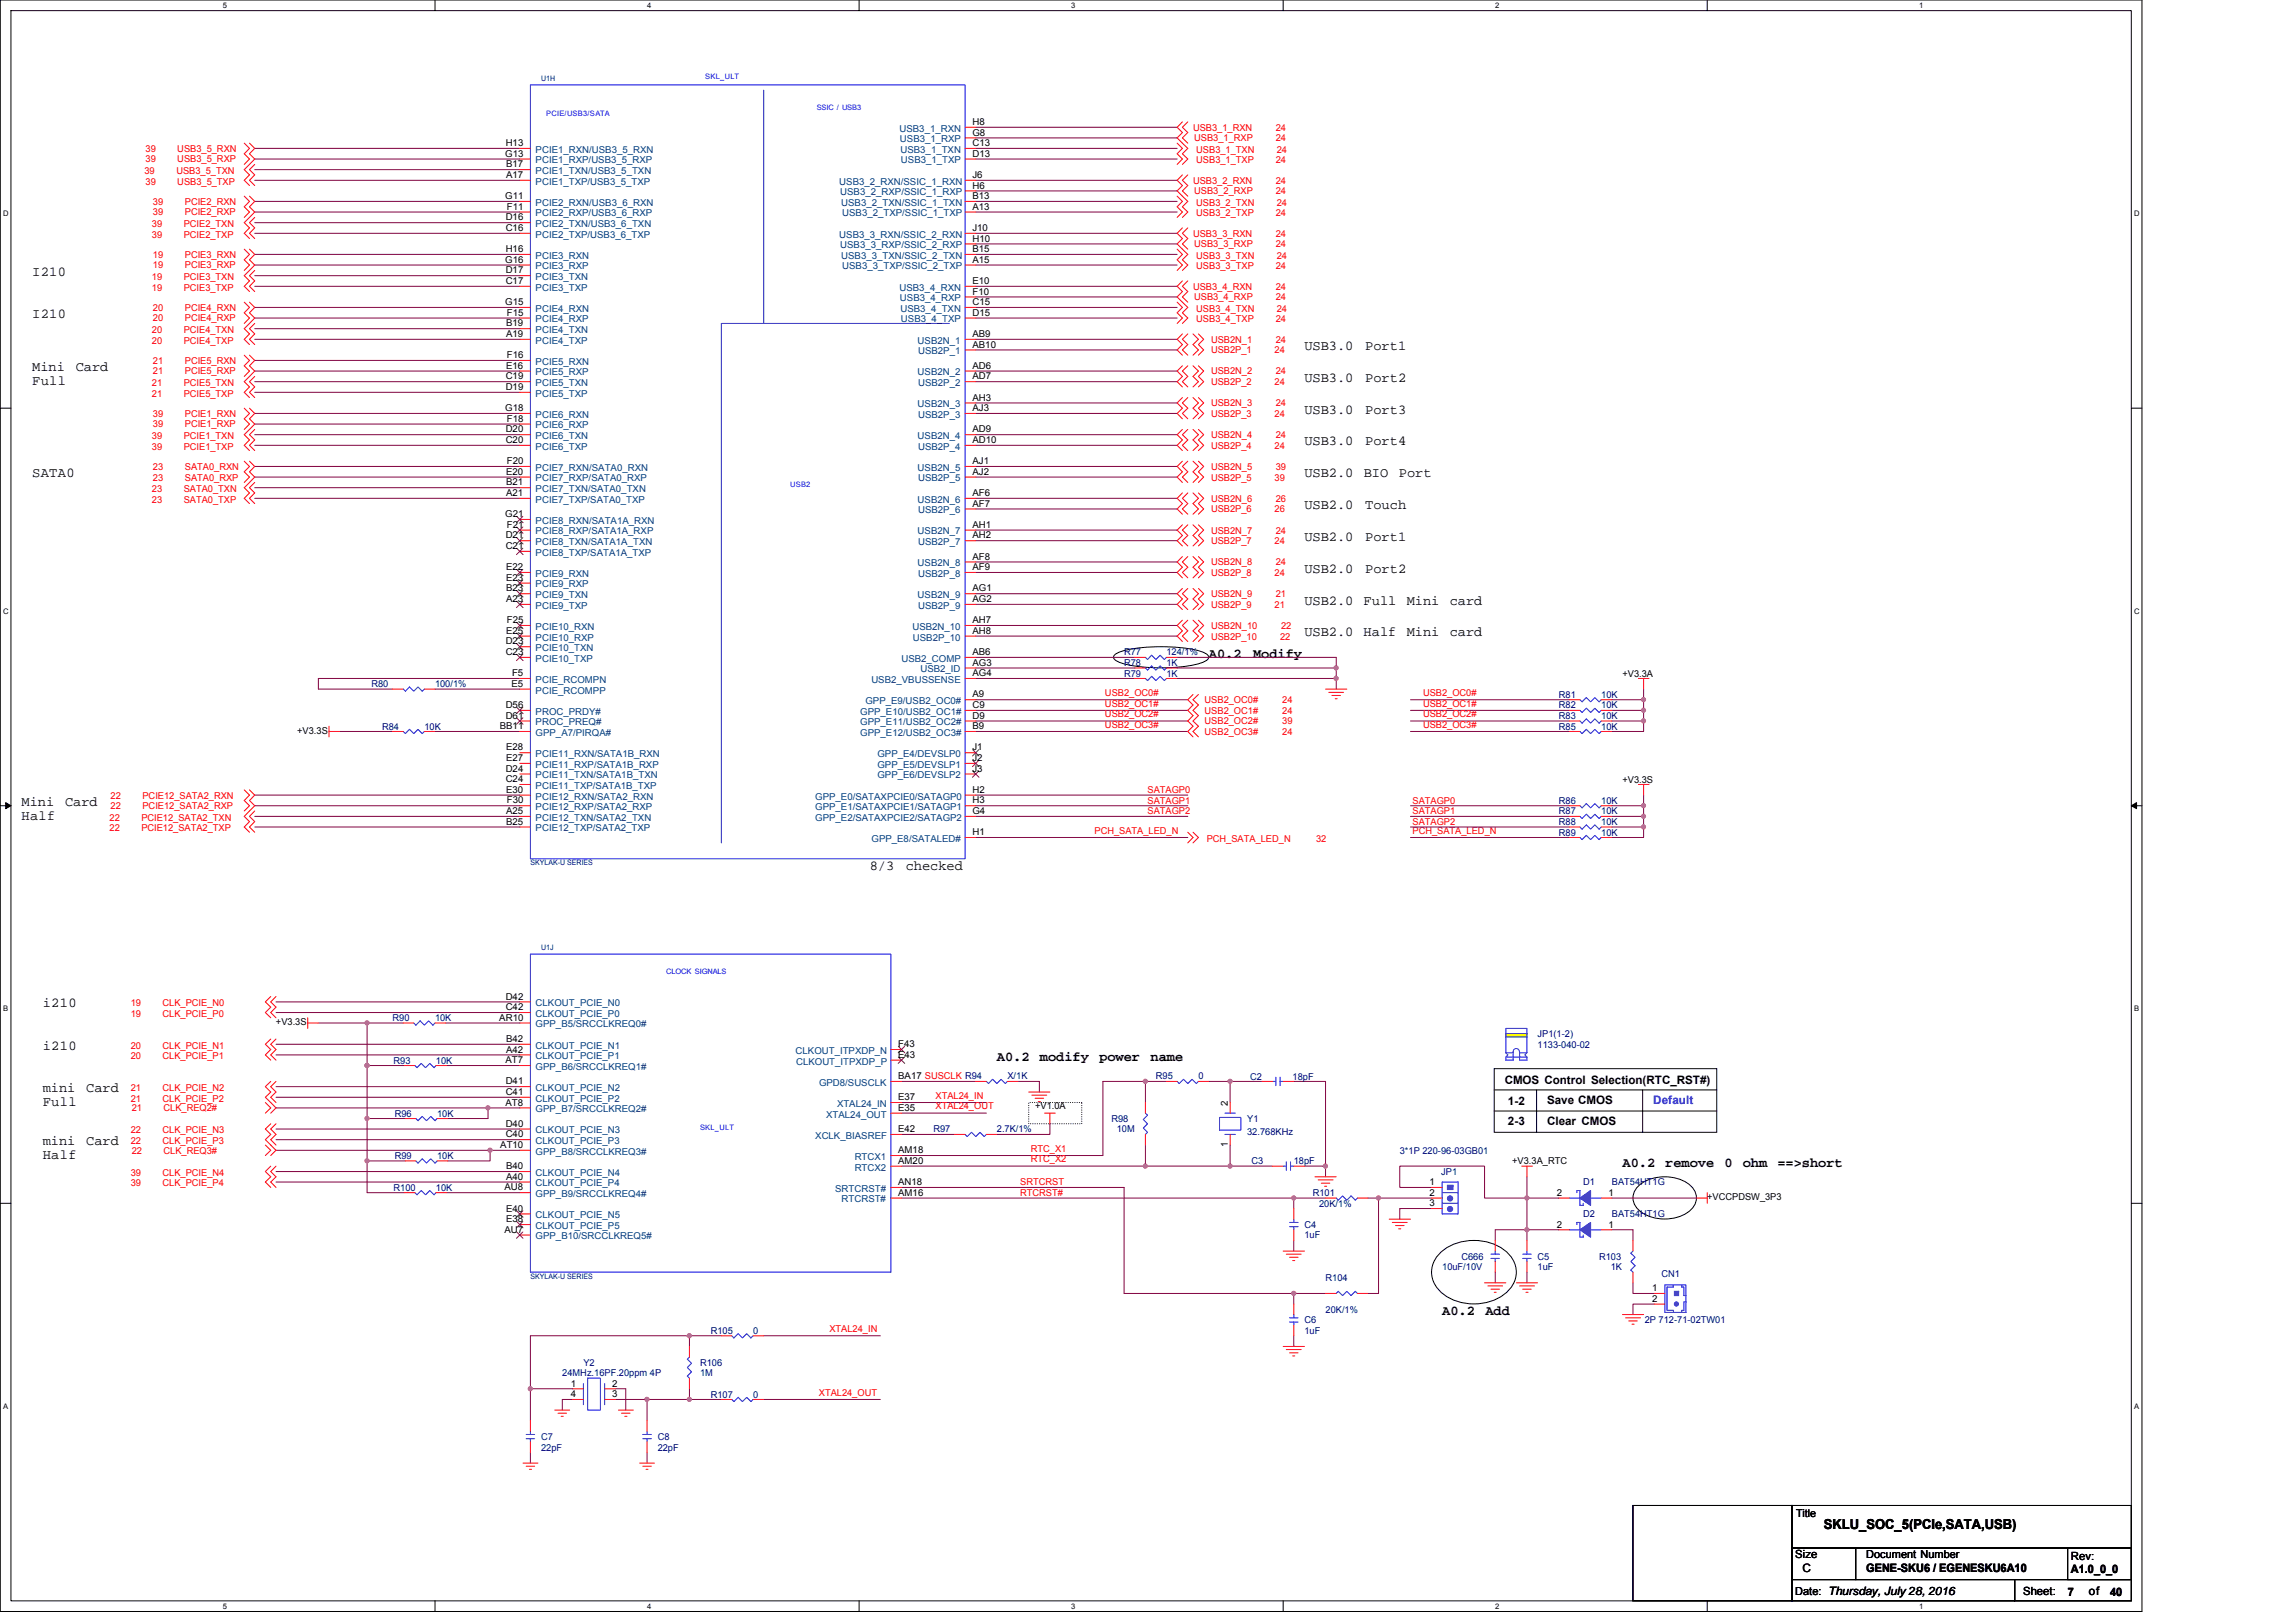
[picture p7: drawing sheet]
<svg xmlns="http://www.w3.org/2000/svg" width="297mm" height="210mm" viewBox="0 0 297 210" stroke-linecap="round" stroke-linejoin="round" font-family="sans-serif">
<defs><g id="words">
<g font-size="1.8">
<text x="4.2" y="35.7">I210</text>
<text x="4.2" y="41.2">I210</text>
<text x="168.8" y="45.3">USB3.0</text>
<text x="176.6" y="45.3">Port1</text>
<text x="4.2" y="48">Mini</text>
<text x="4.2" y="49.8">Full</text>
<text x="9.8" y="48">Card</text>
<text x="168.8" y="49.4">USB3.0</text>
<text x="168.8" y="53.5">USB3.0</text>
<text x="176.6" y="49.4">Port2</text>
<text x="176.6" y="53.5">Port3</text>
<text x="168.8" y="57.6">USB3.0</text>
<text x="176.6" y="57.6">Port4</text>
<text x="4.2" y="61.7">SATA0</text>
<text x="168.8" y="61.7">USB2.0</text>
<text x="168.8" y="65.9">USB2.0</text>
<text x="176.4" y="61.7">BIO</text>
<text x="176.6" y="65.9">Touch</text>
<text x="181" y="61.7">Port</text>
<text x="168.8" y="70">USB2.0</text>
<text x="176.6" y="70">Port1</text>
<text x="168.8" y="74.1">USB2.0</text>
<text x="176.6" y="74.1">Port2</text>
<text x="168.8" y="78.2">USB2.0</text>
<text x="168.8" y="82.3">USB2.0</text>
<text x="176.4" y="78.2">Full</text>
<text x="176.4" y="82.3">Half</text>
<text x="182" y="78.2">Mini</text>
<text x="182" y="82.3">Mini</text>
<text x="187.6" y="78.2">card</text>
<text x="187.6" y="82.3">card</text>
<text x="156.4" y="85.1">A0.2</text>
<text x="162.1" y="85.1">Modify</text>
<text x="2.8" y="104.3">Mini</text>
<text x="2.8" y="106">Half</text>
<text x="8.4" y="104.3">Card</text>
<text x="112.5" y="112.5">8/3</text>
<text x="117.2" y="112.5">checked</text>
<text x="5.5" y="130.3">i210</text>
<text x="5.5" y="135.8">i210</text>
<text x="129" y="137.2">A0.2</text>
<text x="134.5" y="137.2">modify</text>
<text x="142.2" y="137.2">power</text>
<text x="148.9" y="137.2">name</text>
<text x="5.5" y="141.3">mini</text>
<text x="5.5" y="143.1">Full</text>
<text x="11.2" y="141.3">Card</text>
<text x="5.5" y="148.2">mini</text>
<text x="5.5" y="149.9">Half</text>
<text x="11.2" y="148.2">Card</text>
<text x="209.9" y="151">A0.2</text>
<text x="215.4" y="151">remove</text>
<text x="223.1" y="151">0</text>
<text x="225.5" y="151">ohm ==&gt;short</text>
<text x="186.6" y="170.2">A0.2</text>
<text x="192.2" y="170.2">Add</text>
<text x="236" y="197.8">SKLU_SOC_5(PCIe,SATA,USB)</text>
</g>
<g font-size="1.5">
<text x="194.7" y="140.2">CMOS Control Selection(RTC_RST#)</text>
<text x="195.1" y="142.9">1-2</text>
<text x="200.2" y="142.8">Save CMOS</text>
<text x="195.1" y="145.5">2-3</text>
<text x="200.2" y="145.5">Clear CMOS</text>
<text x="232.3" y="201.6">Size</text>
<text x="233.2" y="203.4">C</text>
<text x="241.4" y="203.4">GENE-SKU6 / EGENESKU6A10</text>
<text x="267.9" y="201.8">Rev:</text>
<text x="267.9" y="203.6">A1.0_0_0</text>
<text x="261.7" y="206.4">Sheet:</text>
<text x="267.5" y="206.4">7</text>
<text x="270.3" y="206.4">of</text>
<text x="273" y="206.4">40</text>
</g>
<text font-size="1.5" fill="#00f" x="213.9" y="142.8">Default</text>
<g font-size="1.4">
<text x="232.4" y="196.3">Title</text>
<text x="241.4" y="201.5">Document Number</text>
<text x="232.3" y="206.3">Date: Thursday, July 28, 2016</text>
</g>
<g font-size="1.2" fill="#004080">
<text x="116.4" y="17">USB3_1_RXN</text>
<text x="69.3" y="19.8">PCIE1_RXN/USB3_5_RXN</text>
<text x="69.3" y="21.1">PCIE1_RXP/USB3_5_RXP</text>
<text x="69.3" y="22.5">PCIE1_TXN/USB3_5_TXN</text>
<text x="69.3" y="23.9">PCIE1_TXP/USB3_5_TXP</text>
<text x="108.6" y="23.9">USB3_2_RXN/SSIC_1_RXN</text>
<text x="116.4" y="18.4">USB3_1_RXP</text>
<text x="116.5" y="19.8">USB3_1_TXN</text>
<text x="116.6" y="21.1">USB3_1_TXP</text>
<text x="69.3" y="26.6">PCIE2_RXN/USB3_6_RXN</text>
<text x="69.3" y="28">PCIE2_RXP/USB3_6_RXP</text>
<text x="69.3" y="29.4">PCIE2_TXN/USB3_6_TXN</text>
<text x="108.7" y="25.3">USB3_2_RXP/SSIC_1_RXP</text>
<text x="108.8" y="26.6">USB3_2_TXN/SSIC_1_TXN</text>
<text x="109" y="28">USB3_2_TXP/SSIC_1_TXP</text>
<text x="69.3" y="30.8">PCIE2_TXP/USB3_6_TXP</text>
<text x="69.3" y="33.5">PCIE3_RXN</text>
<text x="69.3" y="34.9">PCIE3_RXP</text>
<text x="108.6" y="30.8">USB3_3_RXN/SSIC_2_RXN</text>
<text x="108.7" y="32.1">USB3_3_RXP/SSIC_2_RXP</text>
<text x="108.8" y="33.5">USB3_3_TXN/SSIC_2_TXN</text>
<text x="109" y="34.9">USB3_3_TXP/SSIC_2_TXP</text>
<text x="69.3" y="36.2">PCIE3_TXN</text>
<text x="69.3" y="37.6">PCIE3_TXP</text>
<text x="69.3" y="40.3">PCIE4_RXN</text>
<text x="69.3" y="41.7">PCIE4_RXP</text>
<text x="116.4" y="37.6">USB3_4_RXN</text>
<text x="116.4" y="39">USB3_4_RXP</text>
<text x="116.5" y="40.3">USB3_4_TXN</text>
<text x="116.6" y="41.7">USB3_4_TXP</text>
<text x="69.3" y="43.1">PCIE4_TXN</text>
<text x="69.3" y="44.5">PCIE4_TXP</text>
<text x="69.3" y="47.2">PCIE5_RXN</text>
<text x="118.7" y="44.5">USB2N_1</text>
<text x="118.8" y="45.8">USB2P_1</text>
<text x="69.3" y="48.6">PCIE5_RXP</text>
<text x="69.3" y="50">PCIE5_TXN</text>
<text x="69.3" y="51.3">PCIE5_TXP</text>
<text x="118.7" y="48.6">USB2N_2</text>
<text x="118.7" y="52.7">USB2N_3</text>
<text x="118.8" y="50">USB2P_2</text>
<text x="69.3" y="54.1">PCIE6_RXN</text>
<text x="69.3" y="55.4">PCIE6_RXP</text>
<text x="69.3" y="56.8">PCIE6_TXN</text>
<text x="69.3" y="58.2">PCIE6_TXP</text>
<text x="118.7" y="56.8">USB2N_4</text>
<text x="118.8" y="54.1">USB2P_3</text>
<text x="118.8" y="58.2">USB2P_4</text>
<text x="69.3" y="60.9">PCIE7_RXN/SATA0_RXN</text>
<text x="69.3" y="62.3">PCIE7_RXP/SATA0_RXP</text>
<text x="69.3" y="63.7">PCIE7_TXN/SATA0_TXN</text>
<text x="69.3" y="65">PCIE7_TXP/SATA0_TXP</text>
<text x="118.7" y="60.9">USB2N_5</text>
<text x="118.7" y="65">USB2N_6</text>
<text x="118.8" y="62.3">USB2P_5</text>
<text x="69.3" y="67.8">PCIE8_RXN/SATA1A_RXN</text>
<text x="69.3" y="69.2">PCIE8_RXP/SATA1A_RXP</text>
<text x="69.3" y="70.5">PCIE8_TXN/SATA1A_TXN</text>
<text x="69.3" y="71.9">PCIE8_TXP/SATA1A_TXP</text>
<text x="118.7" y="69.2">USB2N_7</text>
<text x="118.8" y="66.4">USB2P_6</text>
<text x="118.8" y="70.5">USB2P_7</text>
<text x="69.3" y="74.6">PCIE9_RXN</text>
<text x="69.3" y="76">PCIE9_RXP</text>
<text x="69.3" y="77.4">PCIE9_TXN</text>
<text x="118.7" y="73.3">USB2N_8</text>
<text x="118.7" y="77.4">USB2N_9</text>
<text x="118.8" y="74.6">USB2P_8</text>
<text x="69.3" y="78.8">PCIE9_TXP</text>
<text x="69.3" y="81.5">PCIE10_RXN</text>
<text x="69.3" y="82.9">PCIE10_RXP</text>
<text x="118" y="81.5">USB2N_10</text>
<text x="118.1" y="82.9">USB2P_10</text>
<text x="118.8" y="78.8">USB2P_9</text>
<text x="69.3" y="84.2">PCIE10_TXN</text>
<text x="69.3" y="85.6">PCIE10_TXP</text>
<text x="69.3" y="88.3">PCIE_RCOMPN</text>
<text x="69.3" y="89.7">PCIE_RCOMPP</text>
<text x="112.7" y="88.3">USB2_VBUSSENSE</text>
<text x="116.6" y="85.6">USB2_COMP</text>
<text x="119.1" y="87">USB2_ID</text>
<text x="69.3" y="92.5">PROC_PRDY#</text>
<text x="69.3" y="93.9">PROC_PREQ#</text>
<text x="69.3" y="95.2">GPP_A7/PIRQA#</text>
<text x="111.3" y="92.5">GPP_E10/USB2_OC1#</text>
<text x="111.3" y="93.9">GPP_E11/USB2_OC2#</text>
<text x="111.3" y="95.2">GPP_E12/USB2_OC3#</text>
<text x="112" y="91.1">GPP_E9/USB2_OC0#</text>
<text x="69.3" y="98">PCIE11_RXN/SATA1B_RXN</text>
<text x="69.3" y="99.3">PCIE11_RXP/SATA1B_RXP</text>
<text x="69.3" y="100.7">PCIE11_TXN/SATA1B_TXN</text>
<text x="113.5" y="98">GPP_E4/DEVSLP0</text>
<text x="113.5" y="99.3">GPP_E5/DEVSLP1</text>
<text x="113.5" y="100.7">GPP_E6/DEVSLP2</text>
<text x="69.3" y="102.1">PCIE11_TXP/SATA1B_TXP</text>
<text x="69.3" y="103.4">PCIE12_RXN/SATA2_RXN</text>
<text x="69.3" y="104.8">PCIE12_RXP/SATA2_RXP</text>
<text x="69.3" y="106.2">PCIE12_TXN/SATA2_TXN</text>
<text x="69.3" y="107.6">PCIE12_TXP/SATA2_TXP</text>
<text x="105.5" y="103.4">GPP_E0/SATAXPCIE0/SATAGP0</text>
<text x="105.5" y="104.8">GPP_E1/SATAXPCIE1/SATAGP1</text>
<text x="105.5" y="106.2">GPP_E2/SATAXPCIE2/SATAGP2</text>
<text x="112.8" y="108.9">GPP_E8/SATALED#</text>
<text x="69.3" y="130.2">CLKOUT_PCIE_N0</text>
<text x="69.3" y="131.6">CLKOUT_PCIE_P0</text>
<text x="69.3" y="132.9">GPP_B5/SRCCLKREQ0#</text>
<text x="69.3" y="135.7">CLKOUT_PCIE_N1</text>
<text x="69.3" y="137.1">CLKOUT_PCIE_P1</text>
<text x="102.9" y="136.4">CLKOUT_ITPXDP_N</text>
<text x="103" y="137.7">CLKOUT_ITPXDP_P</text>
<text x="69.3" y="138.4">GPP_B6/SRCCLKREQ1#</text>
<text x="69.3" y="141.2">CLKOUT_PCIE_N2</text>
<text x="69.3" y="142.5">CLKOUT_PCIE_P2</text>
<text x="69.3" y="143.9">GPP_B7/SRCCLKREQ2#</text>
<text x="106" y="140.5">GPD8/SUSCLK</text>
<text x="108.3" y="143.2">XTAL24_IN</text>
<text x="69.3" y="146.6">CLKOUT_PCIE_N3</text>
<text x="69.3" y="148">CLKOUT_PCIE_P3</text>
<text x="69.3" y="149.4">GPP_B8/SRCCLKREQ3#</text>
<text x="105.5" y="147.3">XCLK_BIASREF</text>
<text x="106.9" y="144.6">XTAL24_OUT</text>
<text x="69.3" y="152.1">CLKOUT_PCIE_N4</text>
<text x="69.3" y="153.5">CLKOUT_PCIE_P4</text>
<text x="69.3" y="154.9">GPP_B9/SRCCLKREQ4#</text>
<text x="108.1" y="154.2">SRTCRST#</text>
<text x="108.9" y="155.6">RTCRST#</text>
<text x="110.6" y="150.1">RTCX1</text>
<text x="110.6" y="151.4">RTCX2</text>
<text x="69.3" y="157.6">CLKOUT_PCIE_N5</text>
<text x="69.3" y="159">CLKOUT_PCIE_P5</text>
<text x="69.3" y="160.4">GPP_B10/SRCCLKREQ5#</text>
</g>
<g font-size="1.2">
<text x="125.8" y="16.2">H8</text>
<text x="125.8" y="17.5">G8</text>
<text x="65.4" y="20.3">G13</text>
<text x="65.4" y="18.9">H13</text>
<text x="65.5" y="21.7">B17</text>
<text x="65.5" y="23">A17</text>
<text x="125.8" y="18.9">C13</text>
<text x="125.8" y="20.3">D13</text>
<text x="125.8" y="23">J6</text>
<text x="65.4" y="25.8">G11</text>
<text x="65.4" y="28.5">D16</text>
<text x="65.4" y="29.9">C16</text>
<text x="65.6" y="27.1">F11</text>
<text x="125.8" y="25.8">B13</text>
<text x="125.8" y="24.4">H6</text>
<text x="125.8" y="27.1">A13</text>
<text x="125.8" y="29.9">J10</text>
<text x="65.4" y="34">G16</text>
<text x="65.4" y="32.6">H16</text>
<text x="65.4" y="35.4">D17</text>
<text x="125.8" y="32.6">B15</text>
<text x="125.8" y="31.3">H10</text>
<text x="125.8" y="34">A15</text>
<text x="65.4" y="39.5">G15</text>
<text x="65.4" y="36.7">C17</text>
<text x="65.6" y="40.9">F15</text>
<text x="125.8" y="39.5">C15</text>
<text x="125.8" y="40.9">D15</text>
<text x="125.8" y="36.7">E10</text>
<text x="125.8" y="38.1">F10</text>
<text x="65.5" y="42.2">B19</text>
<text x="65.5" y="43.6">A19</text>
<text x="65.5" y="47.7">E16</text>
<text x="65.6" y="46.3">F16</text>
<text x="125.8" y="43.6">AB9</text>
<text x="125.8" y="47.7">AD6</text>
<text x="125.8" y="45">AB10</text>
<text x="65.4" y="53.2">G18</text>
<text x="65.4" y="49.1">C19</text>
<text x="65.4" y="50.5">D19</text>
<text x="125.8" y="51.8">AH3</text>
<text x="125.8" y="49.1">AD7</text>
<text x="125.8" y="53.2">AJ3</text>
<text x="65.4" y="55.9">D20</text>
<text x="65.4" y="57.3">C20</text>
<text x="65.6" y="54.6">F18</text>
<text x="125.8" y="55.9">AD9</text>
<text x="125.8" y="57.3">AD10</text>
<text x="65.5" y="61.4">E20</text>
<text x="65.5" y="62.8">B21</text>
<text x="65.5" y="64.2">A21</text>
<text x="65.6" y="60">F20</text>
<text x="125.8" y="60">AJ1</text>
<text x="125.8" y="64.2">AF6</text>
<text x="125.8" y="61.4">AJ2</text>
<text x="125.8" y="65.6">AF7</text>
<text x="65.4" y="66.9">G21</text>
<text x="65.4" y="69.7">D21</text>
<text x="65.4" y="71">C21</text>
<text x="65.6" y="68.3">F21</text>
<text x="125.8" y="68.3">AH1</text>
<text x="125.8" y="69.7">AH2</text>
<text x="65.5" y="73.8">E22</text>
<text x="65.5" y="75.1">E23</text>
<text x="65.5" y="76.5">B23</text>
<text x="65.5" y="77.9">A23</text>
<text x="125.8" y="72.4">AF8</text>
<text x="125.8" y="76.5">AG1</text>
<text x="125.8" y="73.8">AF9</text>
<text x="125.8" y="77.9">AG2</text>
<text x="65.4" y="83.4">D23</text>
<text x="65.5" y="82">E25</text>
<text x="65.6" y="80.6">F25</text>
<text x="125.8" y="80.6">AH7</text>
<text x="125.8" y="82">AH8</text>
<text x="65.4" y="84.8">C23</text>
<text x="66.2" y="88.9">E5</text>
<text x="66.2" y="87.5">F5</text>
<text x="125.8" y="87.5">AG4</text>
<text x="125.8" y="86.1">AG3</text>
<text x="125.8" y="84.8">AB6</text>
<text x="209.9" y="87.5">+V3.3A</text>
<text x="38.5" y="95">+V3.3S</text>
<text x="64.7" y="94.3">BB11</text>
<text x="65.4" y="91.6">D56</text>
<text x="65.4" y="93">D61</text>
<text x="125.8" y="90.2">A9</text>
<text x="125.8" y="91.6">C9</text>
<text x="125.8" y="93">D9</text>
<text x="125.8" y="94.3">B9</text>
<text x="65.4" y="99.8">D24</text>
<text x="65.4" y="101.2">C24</text>
<text x="65.5" y="97.1">E28</text>
<text x="65.5" y="98.5">E27</text>
<text x="125.8" y="97.1">J1</text>
<text x="125.8" y="98.5">J2</text>
<text x="125.8" y="99.8">J3</text>
<text x="209.9" y="101.3">+V3.3S</text>
<text x="65.5" y="102.6">E30</text>
<text x="65.5" y="105.3">A25</text>
<text x="65.5" y="106.7">B25</text>
<text x="65.6" y="103.9">F30</text>
<text x="125.8" y="102.6">H2</text>
<text x="125.8" y="103.9">H3</text>
<text x="125.8" y="105.3">G4</text>
<text x="125.8" y="108.1">H1</text>
<text x="65.4" y="129.3">D42</text>
<text x="65.4" y="130.7">C42</text>
<text x="35.7" y="132.7">+V3.3S</text>
<text x="64.6" y="132.1">AR10</text>
<text x="65.4" y="137.6">AT7</text>
<text x="65.5" y="134.8">B42</text>
<text x="65.5" y="136.2">A42</text>
<text x="116.2" y="135.5">F43</text>
<text x="116.2" y="136.9">E43</text>
<text x="65.4" y="143">AT8</text>
<text x="65.4" y="140.3">D41</text>
<text x="65.4" y="141.7">C41</text>
<text x="116.2" y="139.6">BA17 SUSCLK R94</text>
<text x="116.2" y="143.7">E35</text>
<text x="116.2" y="142.3">E37</text>
<text x="133.9" y="143.5">+V1.0A</text>
<text x="158.9" y="143.1" transform="rotate(-90 158.9 143.1)">2</text>
<text x="64.7" y="148.5">AT10</text>
<text x="65.4" y="145.8">D40</text>
<text x="65.4" y="147.2">C40</text>
<text x="116.2" y="146.5">E42</text>
<text x="116.2" y="149.2">AM18</text>
<text x="158.9" y="148.4" transform="rotate(-90 158.9 148.4)">1</text>
<text x="65.3" y="154">AU8</text>
<text x="65.5" y="151.3">B40</text>
<text x="65.5" y="152.6">A40</text>
<text x="116.2" y="153.3">AN18</text>
<text x="116.2" y="150.6">AM20</text>
<text x="116.2" y="154.7">AM16</text>
<text x="185" y="153.3">1</text>
<text x="185" y="154.7">2</text>
<text x="195.6" y="150.6">+V3.3A_RTC</text>
<text x="201.4" y="154.7">2</text>
<text x="208.1" y="154.7">1</text>
<text x="220.9" y="155.3">+VCCPDSW_3P3</text>
<text x="65.3" y="159.5">AU7</text>
<text x="65.5" y="156.8">E40</text>
<text x="65.5" y="158.1">E38</text>
<text x="185" y="156.1">3</text>
<text x="201.4" y="158.8">2</text>
<text x="208.1" y="158.8">1</text>
<text x="213.8" y="167">1</text>
<text x="213.8" y="168.4">2</text>
<text x="73.8" y="179.4">1</text>
<text x="79.2" y="179.4">2</text>
<text x="73.8" y="180.8">4</text>
<text x="79.2" y="180.8">3</text>
</g>
<g font-size="1.2" fill="#f00">
<text x="154.3" y="16.9">USB3_1_RXN</text>
<text x="165.1" y="16.9">24</text>
<text x="18.7" y="22.5">39</text>
<text x="18.8" y="23.9">39</text>
<text x="18.8" y="19.6">39</text>
<text x="18.8" y="21">39</text>
<text x="22.8" y="22.5">USB3_5_TXN</text>
<text x="22.9" y="23.9">USB3_5_TXP</text>
<text x="22.9" y="19.6">USB3_5_RXN</text>
<text x="22.9" y="21">USB3_5_RXP</text>
<text x="154.3" y="23.7">USB3_2_RXN</text>
<text x="154.5" y="18.3">USB3_1_RXP</text>
<text x="154.8" y="19.8">USB3_1_TXN</text>
<text x="154.8" y="21.1">USB3_1_TXP</text>
<text x="165.1" y="23.7">24</text>
<text x="165.1" y="18.3">24</text>
<text x="165.1" y="21.1">24</text>
<text x="165.2" y="19.8">24</text>
<text x="19.7" y="29.4">39</text>
<text x="19.8" y="26.5">39</text>
<text x="19.8" y="27.9">39</text>
<text x="23.8" y="29.4">PCIE2_TXN</text>
<text x="23.9" y="26.5">PCIE2_RXN</text>
<text x="23.9" y="27.9">PCIE2_RXP</text>
<text x="154.5" y="25.1">USB3_2_RXP</text>
<text x="154.8" y="26.6">USB3_2_TXN</text>
<text x="154.8" y="28">USB3_2_TXP</text>
<text x="165.1" y="25.1">24</text>
<text x="165.1" y="28">24</text>
<text x="165.2" y="26.6">24</text>
<text x="19.7" y="30.8">39</text>
<text x="19.8" y="33.4">19</text>
<text x="19.8" y="34.7">19</text>
<text x="23.8" y="30.8">PCIE2_TXP</text>
<text x="23.9" y="33.4">PCIE3_RXN</text>
<text x="23.9" y="34.7">PCIE3_RXP</text>
<text x="154.3" y="30.6">USB3_3_RXN</text>
<text x="154.5" y="32">USB3_3_RXP</text>
<text x="154.8" y="33.5">USB3_3_TXN</text>
<text x="154.8" y="34.9">USB3_3_TXP</text>
<text x="165.1" y="30.6">24</text>
<text x="165.1" y="32">24</text>
<text x="165.1" y="34.9">24</text>
<text x="165.2" y="33.5">24</text>
<text x="19.7" y="37.6">19</text>
<text x="19.7" y="36.2">19</text>
<text x="19.8" y="40.2">20</text>
<text x="19.8" y="41.6">20</text>
<text x="23.8" y="37.6">PCIE3_TXP</text>
<text x="23.8" y="36.2">PCIE3_TXN</text>
<text x="23.9" y="40.2">PCIE4_RXN</text>
<text x="23.9" y="41.6">PCIE4_RXP</text>
<text x="154.3" y="37.5">USB3_4_RXN</text>
<text x="154.5" y="38.8">USB3_4_RXP</text>
<text x="154.8" y="40.3">USB3_4_TXN</text>
<text x="154.8" y="41.7">USB3_4_TXP</text>
<text x="165.1" y="37.5">24</text>
<text x="165.1" y="38.8">24</text>
<text x="165.1" y="41.7">24</text>
<text x="165.2" y="40.3">24</text>
<text x="19.7" y="44.5">20</text>
<text x="19.7" y="43.1">20</text>
<text x="19.8" y="47.1">21</text>
<text x="23.8" y="44.5">PCIE4_TXP</text>
<text x="23.8" y="43.1">PCIE4_TXN</text>
<text x="23.9" y="47.1">PCIE5_RXN</text>
<text x="156.7" y="44.3">USB2N_1</text>
<text x="156.7" y="45.7">USB2P_1</text>
<text x="164.9" y="45.7">24</text>
<text x="165.1" y="44.3">24</text>
<text x="19.7" y="51.3">21</text>
<text x="19.7" y="50">21</text>
<text x="19.8" y="48.5">21</text>
<text x="19.8" y="53.9">39</text>
<text x="23.8" y="51.3">PCIE5_TXP</text>
<text x="23.8" y="50">PCIE5_TXN</text>
<text x="23.9" y="48.5">PCIE5_RXP</text>
<text x="23.9" y="53.9">PCIE1_RXN</text>
<text x="156.7" y="48.5">USB2N_2</text>
<text x="156.7" y="49.8">USB2P_2</text>
<text x="156.7" y="52.6">USB2N_3</text>
<text x="156.7" y="53.9">USB2P_3</text>
<text x="164.9" y="49.8">24</text>
<text x="164.9" y="53.9">24</text>
<text x="165.1" y="48.5">24</text>
<text x="165.1" y="52.6">24</text>
<text x="19.7" y="58.2">39</text>
<text x="19.7" y="56.8">39</text>
<text x="19.8" y="55.3">39</text>
<text x="23.8" y="58.2">PCIE1_TXP</text>
<text x="23.8" y="56.8">PCIE1_TXN</text>
<text x="23.9" y="55.3">PCIE1_RXP</text>
<text x="156.7" y="56.7">USB2N_4</text>
<text x="156.7" y="58">USB2P_4</text>
<text x="164.9" y="58">24</text>
<text x="165.1" y="56.7">24</text>
<text x="19.7" y="65">23</text>
<text x="19.7" y="63.7">23</text>
<text x="19.8" y="60.8">23</text>
<text x="19.8" y="62.2">23</text>
<text x="23.8" y="65">SATA0_TXP</text>
<text x="23.8" y="63.7">SATA0_TXN</text>
<text x="23.9" y="60.8">SATA0_RXN</text>
<text x="23.9" y="62.2">SATA0_RXP</text>
<text x="156.7" y="60.8">USB2N_5</text>
<text x="156.7" y="62.2">USB2P_5</text>
<text x="156.7" y="64.9">USB2N_6</text>
<text x="164.9" y="62.2">39</text>
<text x="165.1" y="60.8">39</text>
<text x="165.1" y="64.9">26</text>
<text x="156.7" y="66.3">USB2P_6</text>
<text x="156.7" y="69">USB2N_7</text>
<text x="156.7" y="70.4">USB2P_7</text>
<text x="164.9" y="66.3">26</text>
<text x="164.9" y="70.4">24</text>
<text x="165.1" y="69">24</text>
<text x="156.7" y="73.1">USB2N_8</text>
<text x="156.7" y="74.5">USB2P_8</text>
<text x="156.7" y="77.3">USB2N_9</text>
<text x="164.9" y="74.5">24</text>
<text x="165.1" y="73.1">24</text>
<text x="165.1" y="77.3">21</text>
<text x="156.7" y="78.6">USB2P_9</text>
<text x="156.7" y="81.4">USB2N_10</text>
<text x="156.7" y="82.7">USB2P_10</text>
<text x="164.9" y="78.6">21</text>
<text x="165.6" y="82.7">22</text>
<text x="165.7" y="81.4">22</text>
<text x="143" y="90">USB2_OC0#</text>
<text x="143" y="91.4">USB2_OC1#</text>
<text x="143" y="92.8">USB2_OC2#</text>
<text x="143" y="94.1">USB2_OC3#</text>
<text x="155.8" y="91">USB2_OC0#</text>
<text x="155.8" y="92.3">USB2_OC1#</text>
<text x="155.8" y="93.7">USB2_OC2#</text>
<text x="155.8" y="95.1">USB2_OC3#</text>
<text x="165.9" y="91">24</text>
<text x="165.9" y="92.3">24</text>
<text x="165.9" y="93.7">39</text>
<text x="165.9" y="95.1">24</text>
<text x="184.1" y="90">USB2_OC0#</text>
<text x="184.1" y="91.4">USB2_OC1#</text>
<text x="184.1" y="92.8">USB2_OC2#</text>
<text x="184.1" y="94.1">USB2_OC3#</text>
<text x="14.2" y="107.6">22</text>
<text x="14.2" y="106.2">22</text>
<text x="14.3" y="103.3">22</text>
<text x="14.3" y="104.7">22</text>
<text x="18.3" y="107.6">PCIE12_SATA2_TXP</text>
<text x="18.3" y="106.2">PCIE12_SATA2_TXN</text>
<text x="18.4" y="103.3">PCIE12_SATA2_RXN</text>
<text x="18.4" y="104.7">PCIE12_SATA2_RXP</text>
<text x="141.6" y="107.9">PCH_SATA_LED_N</text>
<text x="148.5" y="102.6">SATAGP0</text>
<text x="148.5" y="104">SATAGP1</text>
<text x="148.5" y="105.3">SATAGP2</text>
<text x="182.7" y="107.9">PCH_SATA_LED_N</text>
<text x="182.7" y="105.3">SATAGP1</text>
<text x="182.7" y="106.7">SATAGP2</text>
<text x="182.7" y="104">SATAGP0</text>
<text x="156.1" y="108.9">PCH_SATA_LED_N</text>
<text x="170.3" y="108.9">32</text>
<text x="16.9" y="130.2">19</text>
<text x="16.9" y="131.6">19</text>
<text x="21" y="130.2">CLK_PCIE_N0</text>
<text x="21" y="131.6">CLK_PCIE_P0</text>
<text x="16.9" y="135.7">20</text>
<text x="16.9" y="137.1">20</text>
<text x="21" y="135.7">CLK_PCIE_N1</text>
<text x="21" y="137.1">CLK_PCIE_P1</text>
<text x="16.9" y="141.2">21</text>
<text x="16.9" y="142.5">21</text>
<text x="17.1" y="143.8">21</text>
<text x="21" y="141.2">CLK_PCIE_N2</text>
<text x="21" y="142.5">CLK_PCIE_P2</text>
<text x="21.2" y="143.8">CLK_REQ2#</text>
<text x="121" y="142.2">XTAL24_IN</text>
<text x="121" y="143.5">XTAL24_OUT</text>
<text x="16.9" y="146.6">22</text>
<text x="16.9" y="148">22</text>
<text x="17.1" y="149.3">22</text>
<text x="21" y="146.6">CLK_PCIE_N3</text>
<text x="21" y="148">CLK_PCIE_P3</text>
<text x="21.2" y="149.3">CLK_REQ3#</text>
<text x="133.4" y="149">RTC_X1</text>
<text x="16.9" y="152.1">39</text>
<text x="16.9" y="153.5">39</text>
<text x="21" y="152.1">CLK_PCIE_N4</text>
<text x="21" y="153.5">CLK_PCIE_P4</text>
<text x="132" y="153.4">SRTCRST</text>
<text x="132" y="154.7">RTCRST#</text>
<text x="133.4" y="150.4">RTC_X2</text>
<text x="107.3" y="172.3">XTAL24_IN</text>
<text x="105.9" y="180.6">XTAL24_OUT</text>
</g>
<g font-size="1.2" fill="#000080">
<text x="48" y="88.9">R80</text>
<text x="56.3" y="88.9">100/1%</text>
<text x="145.4" y="87.5">R79</text>
<text x="145.4" y="86.2">R78</text>
<text x="145.4" y="84.8">R77</text>
<text x="150.9" y="87.5">1K</text>
<text x="150.9" y="86.2">1K</text>
<text x="150.9" y="84.8">124/1%</text>
<text x="49.4" y="94.4">R84</text>
<text x="54.9" y="94.4">10K</text>
<text x="201.7" y="94.4">R85</text>
<text x="201.7" y="91.7">R82</text>
<text x="201.7" y="93">R83</text>
<text x="201.7" y="90.3">R81</text>
<text x="207.2" y="94.4">10K</text>
<text x="207.2" y="91.7">10K</text>
<text x="207.2" y="93">10K</text>
<text x="207.2" y="90.3">10K</text>
<text x="201.7" y="106.7">R88</text>
<text x="201.7" y="105.4">R87</text>
<text x="201.7" y="104">R86</text>
<text x="207.2" y="106.7">10K</text>
<text x="207.2" y="105.4">10K</text>
<text x="207.2" y="104">10K</text>
<text x="201.7" y="108.1">R89</text>
<text x="207.2" y="108.1">10K</text>
<text x="50.8" y="132.1">R90</text>
<text x="50.9" y="137.6">R93</text>
<text x="56.3" y="132.1">10K</text>
<text x="56.4" y="137.6">10K</text>
<text x="198.9" y="134.2">JP1(1-2)</text>
<text x="198.9" y="135.6">1133-040-02</text>
<text x="130.3" y="139.7">X/1K</text>
<text x="149.5" y="139.7">R95</text>
<text x="155" y="139.7">0</text>
<text x="161.8" y="139.8">C2</text>
<text x="167.2" y="139.8">18pF</text>
<text x="51.1" y="149.9">R99</text>
<text x="51.1" y="144.5">R96</text>
<text x="56.6" y="149.9">10K</text>
<text x="56.6" y="144.5">10K</text>
<text x="120.8" y="146.5">R97</text>
<text x="129" y="146.5">2.7K/1%</text>
<text x="143.8" y="145.1">R98</text>
<text x="144.5" y="146.5">10M</text>
<text x="161.4" y="145.1">Y1</text>
<text x="161.4" y="146.8">32.768KHz</text>
<text x="181.1" y="149.3">3*1P 220-96-03GB01</text>
<text x="50.9" y="154.1">R100</text>
<text x="56.4" y="154.1">10K</text>
<text x="161.9" y="150.6">C3</text>
<text x="167.4" y="150.6">18pF</text>
<text x="169.8" y="154.7">R101</text>
<text x="186.5" y="152">JP1</text>
<text x="204.8" y="153.4">D1</text>
<text x="208.5" y="153.4">BAT54HT1G</text>
<text x="168.8" y="158.9">C4</text>
<text x="168.8" y="160.2">1uF</text>
<text x="170.7" y="156.1">20K/1%</text>
<text x="204.8" y="157.5">D2</text>
<text x="208.5" y="157.5">BAT54HT1G</text>
<text x="171.5" y="165.7">R104</text>
<text x="186.6" y="164.3">10uF/10V</text>
<text x="189.1" y="163">C666</text>
<text x="198.9" y="163">C5</text>
<text x="198.9" y="164.3">1uF</text>
<text x="206.9" y="163">R103</text>
<text x="208.4" y="164.3">1K</text>
<text x="215" y="165.2">CN1</text>
<text x="91.9" y="172.6">R105</text>
<text x="97.4" y="172.6">0</text>
<text x="168.8" y="171.2">C6</text>
<text x="168.8" y="172.6">1uF</text>
<text x="171.5" y="169.8">20K/1%</text>
<text x="212.8" y="171.2">2P 712-71-02TW01</text>
<text x="72.7" y="178.1">24MHz.16PF.20ppm 4P</text>
<text x="75.5" y="176.7">Y2</text>
<text x="90.6" y="176.7">R106</text>
<text x="90.6" y="178.1">1M</text>
<text x="91.9" y="180.8">R107</text>
<text x="97.4" y="180.8">0</text>
<text x="70" y="186.3">C7</text>
<text x="70" y="187.7">22pF</text>
<text x="85.1" y="186.3">C8</text>
<text x="85.1" y="187.7">22pF</text>
</g>
<g font-size="1">
<text x="28.8" y="1">5</text>
<text x="83.7" y="1">4</text>
<text x="138.6" y="1">3</text>
<text x="193.4" y="1">2</text>
<text x="248.3" y="1">1</text>
<text x=".4" y="28">D</text>
<text x="276.1" y="28">D</text>
<text x=".4" y="79.4">C</text>
<text x="276.1" y="79.4">C</text>
<text x=".4" y="130.9">B</text>
<text x="276.1" y="130.9">B</text>
<text x=".4" y="182.3">A</text>
<text x="276.1" y="182.3">A</text>
<text x="28.8" y="208.2">5</text>
<text x="83.7" y="208.2">4</text>
<text x="138.6" y="208.2">3</text>
<text x="193.4" y="208.2">2</text>
<text x="248.3" y="208.2">1</text>
</g>
<g font-size="1" fill="#000080">
<text x="70" y="10.5">U1H</text>
<text x="68.6" y="112">SKYLAK-U SERIES</text>
<text x="70" y="122.9">U1J</text>
<text x="68.6" y="165.4">SKYLAK-U SERIES</text>
</g>
<g font-size="1" fill="#00f">
<text x="91.2" y="10.2">SKL_ULT</text>
<text x="70.7" y="15">PCIE/USB3/SATA</text>
<text x="105.7" y="14.3">SSIC / USB3</text>
<text x="102.2" y="63">USB2</text>
<text x="86.2" y="126.1">CLOCK SIGNALS</text>
<text x="90.6" y="146.2">SKL_ULT</text>
</g>
</g></defs>
<path d="M0 0h277.1v208.5h-277.1zM1.4 1.4h274.3v205.7h-274.3z" fill="none" stroke="#000" stroke-width=".13"/>
<g fill="#fff">
<path d="M28.8 .1h.6v1.1h-.6z"/>
<path d="M28.8 207.3h.6v1.1h-.6z"/>
</g>
<path d="M56.3 0v1.4M56.3 207.1v1.4" fill="none" stroke="#000" stroke-width=".13"/>
<g fill="#fff">
<path d="M83.7 .1h.6v1.1h-.6z"/>
<path d="M83.7 207.3h.6v1.1h-.6z"/>
</g>
<path d="M111.1 0v1.4M111.1 207.1v1.4" fill="none" stroke="#000" stroke-width=".13"/>
<g fill="#fff">
<path d="M138.6 .1h.5v1.1h-.5z"/>
<path d="M138.6 207.3h.5v1.1h-.5z"/>
</g>
<path d="M166 0v1.4M166 207.1v1.4" fill="none" stroke="#000" stroke-width=".13"/>
<g fill="#fff">
<path d="M193.4 .1h.6v1.1h-.6z"/>
<path d="M193.4 207.3h.6v1.1h-.6z"/>
</g>
<path d="M220.9 0v1.4M220.9 207.1v1.4" fill="none" stroke="#000" stroke-width=".13"/>
<g fill="#fff">
<path d="M248.3 .1h.6v1.1h-.6z"/>
<path d="M248.3 207.3h.6v1.1h-.6z"/>
<path d="M.4 27.1h.7v1.1h-.7z"/>
<path d="M276.1 27.1h.7v1.1h-.7z"/>
<path d="M.4 78.5h.7v1.1h-.7z"/>
<path d="M276.1 78.5h.7v1.1h-.7z"/>
</g>
<path d="M0 52.8h1.4M275.7 52.8h1.4" fill="none" stroke="#000" stroke-width=".13"/>
<g fill="#fff">
<path d="M.4 130h.7v1.1h-.7z"/>
<path d="M276.1 130h.7v1.1h-.7z"/>
</g>
<path d="M0 104.2h1.4M275.7 104.2h1.4" fill="none" stroke="#000" stroke-width=".13"/>
<path d="M.7 103.8l.7 .4-.7 .4zM275.7 104.2l.7-.4v.8z" fill="#000" stroke="#000" stroke-width=".13"/>
<g fill="#fff">
<path d="M.4 181.4h.7v1.1h-.7z"/>
<path d="M276.1 181.4h.7v1.1h-.7z"/>
</g>
<g fill="none" stroke="#000" stroke-width=".13">
<path d="M144.2 84.7a5.1 5.1 0 0 1 2.6-.8 22.9 22.9 0 0 1 8.5 .4l1 .4 .1 .3-.1 .3a5.2 5.2 0 0 1-2.6 .9 22.4 22.4 0 0 1-8.6-.4l-.9-.5-.1-.3zM193.3 138.3h28.8v8.2h-28.8zM0 155.7h1.4M193.3 141h28.8M193.3 143.7h28.8M198.8 141v5.5M212 153.4a5.4 5.4 0 0 1 6.8 0 2.1 2.1 0 0 1-.5 3.5 5.5 5.5 0 0 1-6.3-.4 2.03 2.03 0 0 1 0-3.1zM212.5 141v5.5M275.7 155.7h1.4M186.5 161.9a6.8 6.8 0 0 1 8.4 0 3.4 3.4 0 0 1 0 5.3 6.8 6.8 0 0 1-8.4 0 3.4 3.4 0 0 1 0-5.3zM211.3 194.8h20.5v12.3h-20.5zM231.8 194.8h43.9v5.5h-43.9z"/>
<path d="M231.8 200.3h8.3v4.1h-8.3zM231.8 204.4h28.8v2.7h-28.8zM240.1 200.3h35.6v4.1h-35.6zM260.6 204.4h15.1v2.7h-15.1zM267.5 200.3h8.2v4.1h-8.2z"/>
</g>
<path d="M194.8 133.7v.5h2.7v-.5z" fill-rule="evenodd" fill="#ff0" stroke="#ff0" stroke-width=".13"/>
<path d="M133.1 142.6h6.9v2.8h-6.9z" fill="none" stroke="#000" stroke-width=".13" stroke-dasharray="0 .3"/>
<g fill="none" stroke="#800040" stroke-width=".13">
<path d="M33 19.2h34.2M126.2 19.2h26.1M126.2 16.5h26.1M126.2 17.8h26.1M33 20.6h34.2M33 21.9h34.2M33 23.3h34.2M33 26.1h34.2M33 27.4h34.2M33 28.8h34.2M33 30.2h34.2M33 32.9h34.2"/>
<path d="M33 34.3h34.2M33 35.7h34.2M33 37h34.2M33 39.8h34.2M126.2 20.6h26.1M126.2 24.7h26.1M126.2 26.1h26.1M126.2 27.4h26.1M126.2 23.3h26.1M126.2 31.6h26.1M126.2 32.9h26.1M126.2 34.3h26.1"/>
<path d="M126.2 30.2h26.1M126.2 38.4h26.1M126.2 39.8h26.1M126.2 37h26.1M33 53.5h34.2M33 54.9h34.2M33 56.2h34.2M33 57.6h34.2M33 41.1h34.2M33 42.5h34.2M33 43.9h34.2M33 46.6h34.2"/>
<path d="M33 48h34.2M33 49.4h34.2M33 50.8h34.2M126.2 41.1h26.1M126.2 43.9h26.1M126.2 45.3h26.1M126.2 48h26.1M126.2 49.4h26.1M126.2 52.1h26.1M126.2 53.5h26.1M126.2 56.2h26.1M126.2 57.6h26.1"/>
<path d="M33 64.5h34.2M33 63.1h34.2M33 61.7h34.2M33 60.3h34.2M126.2 60.3h26.1M126.2 61.7h26.1M126.2 64.5h26.1M126.2 65.8h26.1M126.2 68.6h26.1M126.2 70h26.1M126.2 72.7h26.1M126.2 74.1h26.1"/>
<path d="M126.2 76.8h26.1M126.2 78.2h26.1M43.9 94.6h6.9M56.3 89.2h10.9M56.3 94.6h10.9M67.2 87.8h-26v1.4h9.6M126.2 85h20.6M126.2 86.4h20.6M126.2 80.9h26.1M126.2 82.3h26.1M126.2 90.5h27.5M126.2 91.9h27.5"/>
<path d="M126.2 93.3h27.5M126.2 94.6h27.5M126.2 87.8h20.6M152.3 86.4h20.6M152.3 85h20.6v1.4M152.3 87.8h20.6M172.9 87.8v1.4M172.9 86.4v1.4M182.5 90.5h20.5M182.5 91.9h20.5M182.5 93.3h20.5M182.5 94.6h20.5"/>
<path d="M208.5 90.5h4.1M208.5 91.9h4.1M208.5 93.3h4.1M212.6 93.3v1.3h-4.1M212.6 91.9v1.4M212.6 89.2v1.3M212.6 90.5v1.4M33 105.6h34.2M33 104.2h34.2M33 102.9h34.2M33 107h34.2M126.2 108.4h27.5"/>
<path d="M126.2 102.9h27.5M126.2 104.2h27.5M126.2 105.6h27.5M182.5 105.6h20.5M182.5 107h20.5M182.5 104.2h20.5M182.5 108.4h20.5M208.5 104.2h4.1M208.5 105.6h4.1M208.5 107h4.1M212.6 104.2v1.4M212.6 105.6v1.4"/>
<path d="M212.6 102.9v1.3M212.6 107v1.4h-4.1M35.7 129.6h31.5M35.7 131h31.5M35.7 135.1h31.5M35.7 136.5h31.5M41.2 132.4h6.3M47.4 137.9h.1M47.5 137.9h4.8M47.5 132.4v5.5M47.5 132.4h4.7M47.5 137.9v6.8h4.9"/>
<path d="M57.7 132.4h9.5M57.8 137.9h9.4M116.6 139.9h9.6M131.7 139.9h2.8v1.4M148.2 139.9h2.7M148.2 139.9h-5.5v9.6h-26.1M148.2 139.9v2.7M156.4 139.9h2.7M159.1 139.9v2.7M159.1 139.9h4.2M167.4 139.9h4.1v11M35.7 151.6h31.5"/>
<path d="M35.7 152.9h31.5M35.7 140.6h31.5M35.7 142h31.5M35.7 146.1h31.5M35.7 147.4h31.5M35.7 143.3h27.4M35.7 148.8h27.7v1.4h-5.5M47.5 144.7v5.5h4.9M47.5 150.2v4.1h4.8M57.8 154.3h9.4M63.1 143.3h4.1M63.1 143.3v1.4h-5.2"/>
<path d="M63.4 148.8h3.8M116.6 155h50.8M116.6 150.9h31.6M116.6 153.6h28.8v13.7h26.1M116.6 142.6h11M116.6 144h11M116.6 146.8h6.9M135.8 145.4v1.4h-6.8M148.2 150.9h10.9M148.2 148.1v2.8M159.1 148.1v2.8M159.1 150.9h5.5"/>
<path d="M167.4 155h4.1M167.4 155v1.4M168.8 150.9h2.7M171.5 150.9v1.4M177 155h1.3M178.3 155v12.3h-1.3M178.3 155h6.9M185.2 153.6h-4.1v-2.7h11v4.1h5.4M185.2 156.4h-4.1v1.3M197.5 152.3v2.7M197.5 159.1v1.4M197.5 159.1h-4.1v1.4"/>
<path d="M197.5 155h4.2M197.5 159.1h4.2M197.5 155v4.1M208.5 159.1h2.8v1.4M208.5 155h11M68.6 179.7h5.5M68.6 179.7v4.1M79.6 179.7h1.4v2.7M89.2 172.8v1.4M89.2 179.7v1.4M89.2 172.8h-20.6v6.9M89.2 172.8h4.1"/>
<path d="M98.8 172.8h15.1M167.4 160.5v1.4M167.4 172.8v1.4M167.4 167.3v1.4M193.4 164.6v1.4M197.5 164.6v1.4M211.3 166v1.3h2.7M214 168.7h-2.7v1.4M68.6 187.9v1.4M74.1 181.1h-1.4v1.3M79.6 181.1h4.1M83.7 181.1h5.5"/>
<path d="M83.7 181.1v2.7M83.7 187.9v1.4M89.2 181.1h4.1M98.8 181.1h15.1"/>
</g>
<g fill="#f0f" stroke="#f0f" stroke-width=".13">
<circle cx="212.6" cy="90.5" r=".27"/>
<circle cx="212.6" cy="93.3" r=".27"/>
<circle cx="47.5" cy="137.8" r=".27"/>
<circle cx="47.5" cy="132.3" r=".27"/>
<circle cx="47.5" cy="150.2" r=".27"/>
<circle cx="167.4" cy="155" r=".27"/>
<circle cx="148.2" cy="150.9" r=".27"/>
<circle cx="159.1" cy="150.9" r=".27"/>
<circle cx="159.1" cy="139.9" r=".27"/>
<circle cx="171.5" cy="150.9" r=".27"/>
<circle cx="148.2" cy="139.9" r=".27"/>
<circle cx="89.2" cy="172.8" r=".27"/>
<circle cx="89.2" cy="181" r=".27"/>
<circle cx="83.7" cy="181" r=".27"/>
<circle cx="68.6" cy="179.7" r=".27"/>
<circle cx="172.9" cy="87.8" r=".27"/>
<circle cx="212.6" cy="105.6" r=".27"/>
<circle cx="212.6" cy="104.2" r=".27"/>
<circle cx="212.6" cy="107" r=".27"/>
<circle cx="212.6" cy="91.9" r=".27"/>
<circle cx="172.9" cy="86.4" r=".27"/>
<circle cx="197.5" cy="155" r=".27"/>
<circle cx="197.5" cy="159.1" r=".27"/>
<circle cx="63.1" cy="143.3" r=".27"/>
<circle cx="47.5" cy="144.7" r=".27"/>
<circle cx="63.4" cy="148.8" r=".27"/>
<circle cx="178.3" cy="155" r=".27"/>
<circle cx="167.4" cy="167.3" r=".27"/>
</g>
<g fill="none" stroke="#f00" stroke-width=".13">
<path d="M31.6 18.5l.7 .7-.7 .7 .7 .7-.7 .7M32.3 18.5l.7 .7-.7 .7 .7 .7-1.4 1.3 .7 .7-.7 .7 .7 .7M67.2 19.2h1.4M124.9 16.5h1.3M124.9 17.8h1.3M124.9 19.2h1.3M152.3 18.5l.7 .7-.7 .7 .7 .7-.7 .7M153 15.8l-.7 .7 .7 .6-.7 .7 1.4 1.4-.7 .7 .7 .7-.7 .7M153.7 15.8l-.7 .7 .7 .6-.7 .7 .7 .7M31.6 39.1l.7 .7-.7 .7 .7 .6-.7 .7M31.6 32.2l.7 .7-.7 .7 .7 .7-.7 .7M31.6 25.4l.7 .7-.7 .7 .7 .6-.7 .7"/>
<path d="M32.3 39.1l.7 .7-.7 .7 .7 .6-1.4 1.4 .7 .7-.7 .7 .7 .7M32.3 32.2l.7 .7-.7 .7 .7 .7-1.4 1.4 .7 .6-.7 .7 .7 .7M32.3 25.4l.7 .7-.7 .7 .7 .6-1.4 1.4 .7 .7-.7 .7 .7 .7M33 35l-.7 .7 .7 .6-.7 .7 .7 .7M33 28.1l-.7 .7 .7 .7-.7 .7 .7 .7M33 21.3l-.7 .6 .7 .7-.7 .7 .7 .7M67.2 20.6h1.4M67.2 21.9h1.4M67.2 23.3h1.4M67.2 26.1h1.4M67.2 27.4h1.4M67.2 28.8h1.4"/>
<path d="M67.2 30.2h1.4M67.2 32.9h1.4M67.2 34.3h1.4M67.2 35.7h1.4M67.2 37h1.4M67.2 39.8h1.4M124.9 20.6h1.3M124.9 23.3h1.3M124.9 24.7h1.3M124.9 26.1h1.3M124.9 27.4h1.3M124.9 30.2h1.3"/>
<path d="M124.9 31.6h1.3M124.9 32.9h1.3M124.9 34.3h1.3M124.9 37h1.3M124.9 38.4h1.3M124.9 39.8h1.3M152.3 25.4l.7 .7-.7 .7 .7 .6-.7 .7M152.3 32.2l.7 .7-.7 .7 .7 .7-.7 .7M152.3 39.1l.7 .7-.7 .7 .7 .6-.7 .7M153 22.6l-.7 .7 .7 .7-.7 .7 1.4 1.4-.7 .7 .7 .6-.7 .7M153 29.5l-.7 .7 .7 .7-.7 .7 1.4 1.3-.7 .7 .7 .7-.7 .7M153 36.3l-.7 .7 .7 .7-.7 .7 1.4 1.4-.7 .7 .7 .6-.7 .7"/>
<path d="M153.7 22.6l-.7 .7 .7 .7-.7 .7 .7 .7M153.7 29.5l-.7 .7 .7 .7-.7 .7 .7 .6M153.7 36.3l-.7 .7 .7 .7-.7 .7 .7 .7M31.6 59.7l.7 .6-.7 .7 .7 .7-.7 .7M31.6 46l.7 .6-.7 .7 .7 .7-.7 .7M31.6 52.8l.7 .7-.7 .7 .7 .7-.7 .7M32.3 59.7l.7 .6-.7 .7 .7 .7-1.4 1.4 .7 .7-.7 .7 .7 .7M32.3 46l.7 .6-.7 .7 .7 .7-1.4 1.4 .7 .7-.7 .7 .7 .6M32.3 52.8l.7 .7-.7 .7 .7 .7-1.4 1.3 .7 .7-.7 .7 .7 .7M33 41.8l-.7 .7 .7 .7-.7 .7 .7 .7M33 48.7l-.7 .7 .7 .7-.7 .7 .7 .6M33 55.6l-.7 .6 .7 .7-.7 .7 .7 .7"/>
<path d="M67.2 41.1h1.4M67.2 42.5h1.4M67.2 43.9h1.4M67.2 46.6h1.4M67.2 48h1.4M67.2 49.4h1.4M67.2 50.8h1.4M67.2 53.5h1.4M67.2 54.9h1.4M67.2 56.2h1.4M67.2 57.6h1.4M124.9 41.1h1.3"/>
<path d="M124.9 43.9h1.3M124.9 45.3h1.3M124.9 48h1.3M124.9 49.4h1.3M124.9 52.1h1.3M124.9 53.5h1.3M124.9 56.2h1.3M124.9 57.6h1.3M153 43.2l-.7 .7 .7 .7-.7 .7 .7 .7M153 47.3l-.7 .7 .7 .7-.7 .7 .7 .7M153 51.4l-.7 .7 .7 .7-.7 .7 .7 .7M153 55.6l-.7 .6 .7 .7-.7 .7 .7 .7"/>
<path d="M153 59.7l-.7 .6 .7 .7-.7 .7 .7 .7M153.7 43.2l-.7 .7 .7 .7-.7 .7 .7 .7M153.7 47.3l-.7 .7 .7 .7-.7 .7 .7 .7M153.7 51.4l-.7 .7 .7 .7-.7 .7 .7 .7M153.7 55.6l-.7 .6 .7 .7-.7 .7 .7 .7M153.7 59.7l-.7 .6 .7 .7-.7 .7 .7 .7M154.3 43.2l.7 .7-.7 .7 .7 .7-.7 .7M154.3 47.3l.7 .7-.7 .7 .7 .7-.7 .7M154.3 51.4l.7 .7-.7 .7 .7 .7-.7 .7M154.3 55.6l.7 .6-.7 .7 .7 .7-.7 .7M154.3 59.7l.7 .6-.7 .7 .7 .7-.7 .7M155 43.2l.7 .7-.7 .7 .7 .7-.7 .7"/>
<path d="M155 47.3l.7 .7-.7 .7 .7 .7-.7 .7M155 51.4l.7 .7-.7 .7 .7 .7-.7 .7M155 55.6l.7 .6-.7 .7 .7 .7-.7 .7M155 59.7l.7 .6-.7 .7 .7 .7-.7 .7M33 62.4l-.7 .7 .7 .7-.7 .7 .7 .7M67.2 60.3h1.4M67.2 61.7h1.4M67.2 63.1h1.4M67.2 64.5h1.4M67.2 67.2h1.4M67.2 68.6h1.4M67.2 70h1.4"/>
<path d="M67.2 71.3h1.4M67.2 74.1h1.4M67.2 75.4h1.4M67.2 76.8h1.4M67.2 78.2h1.4M124.9 60.3h1.3M124.9 61.7h1.3M124.9 64.5h1.3M124.9 65.8h1.3M124.9 68.6h1.3M124.9 70h1.3M124.9 72.7h1.3"/>
<path d="M124.9 74.1h1.3M124.9 76.8h1.3M124.9 78.2h1.3M153 63.8l-.7 .7 .7 .7-.7 .6 .7 .7M153 67.9l-.7 .7 .7 .7-.7 .7 .7 .6M153 72l-.7 .7 .7 .7-.7 .7 .7 .7M153 76.1l-.7 .7 .7 .7-.7 .7 .7 .7M153.7 63.8l-.7 .7 .7 .7-.7 .6 .7 .7M153.7 67.9l-.7 .7 .7 .7-.7 .7 .7 .6M153.7 72l-.7 .7 .7 .7-.7 .7 .7 .7M153.7 76.1l-.7 .7 .7 .7-.7 .7 .7 .7M154.3 63.8l.7 .7-.7 .7 .7 .6-.7 .7"/>
<path d="M154.3 67.9l.7 .7-.7 .7 .7 .7-.7 .6M154.3 72l.7 .7-.7 .7 .7 .7-.7 .7M154.3 76.1l.7 .7-.7 .7 .7 .7-.7 .7M155 63.8l.7 .7-.7 .7 .7 .6-.7 .7M155 67.9l.7 .7-.7 .7 .7 .7-.7 .6M155 72l.7 .7-.7 .7 .7 .7-.7 .7M155 76.1l.7 .7-.7 .7 .7 .7-.7 .7M42.6 94.6h1.3M42.6 94v1.3M50.8 89.2h1.4M50.8 94.6h1.4M54.9 89.2h1.4"/>
<path d="M54.9 94.6h1.4M67.2 80.9h1.4M67.2 82.3h1.4M67.2 83.7h1.4M67.2 85h1.4M67.2 87.8h1.4M67.2 89.2h1.4M67.2 91.9h1.4M67.2 93.3h1.4M67.2 94.6h1.4M67.2 97.4h1.4M67.2 98.8h1.4"/>
<path d="M124.9 80.9h1.3M124.9 82.3h1.3M124.9 85h1.3M124.9 86.4h1.3M124.9 87.8h1.3M124.9 90.5h1.3M124.9 91.9h1.3M124.9 93.3h1.3M124.9 94.6h1.3M124.9 97.4h1.3M124.9 98.8h1.3M146.8 87.8h1.4"/>
<path d="M146.8 86.4h1.4M146.8 85h1.4M150.9 87.8h1.4M150.9 86.4h1.4M150.9 85h1.4M153 80.2l-.7 .7 .7 .7-.7 .7 .7 .7M153.7 80.2l-.7 .7 .7 .7-.7 .7 .7 .7M154.3 89.9l-.6 .6 .6 .7-.6 .7 .6 .7-.6 .7 .6 .7-.6 .6 .6 .7M154.3 80.2l.7 .7-.7 .7 .7 .7-.7 .7M155 89.9l-.7 .6 .7 .7-.7 .7 .7 .7-.7 .7 .7 .7-.7 .6 .7 .7M155 80.2l.7 .7-.7 .7 .7 .7-.7 .7M171.5 89.2h2.7"/>
<path d="M171.9 89.6h1.9M172.3 90h1.1M172.7 90.4h.3M203 94.6h1.4M203 91.9h1.4M203 93.3h1.4M203 90.5h1.4M207.2 94.6h1.3M207.2 91.9h1.3M207.2 93.3h1.3M207.2 90.5h1.3M212 87.8h1.3"/>
<path d="M212.6 87.8v1.4M31.6 102.2l.7 .7-.7 .7 .7 .6-.7 .7M32.3 102.2l.7 .7-.7 .7 .7 .6-1.4 1.4 .7 .7-.7 .7 .7 .7M33 104.9l-.7 .7 .7 .7-.7 .7 .7 .7M67.2 100.1h1.4M67.2 101.5h1.4M67.2 102.9h1.4M67.2 104.2h1.4M67.2 105.6h1.4M67.2 107h1.4M124.9 100.1h1.3M124.9 102.9h1.3"/>
<path d="M124.9 104.2h1.3M124.9 105.6h1.3M124.9 108.4h1.3M153.7 107.7l.6 .7-.6 .7M154.3 107.7l.7 .7-.7 .7M203 107h1.4M203 105.6h1.4M203 104.2h1.4M203 108.4h1.4M207.2 107h1.3M207.2 105.6h1.3M207.2 104.2h1.3"/>
<path d="M207.2 108.4h1.3M212 101.5h1.3M212.6 101.5v1.4M35 139.9l-.7 .7 .7 .7-.7 .7 1.4 1.3-.7 .7M35 128.9l-.7 .7 .7 .7-.7 .7 .7 .7M35 134.4l-.7 .7 .7 .7-.7 .7 .7 .7M35.7 139.9l-.7 .7 .7 .7-.7 .7 .7 .6M35.7 128.9l-.7 .7 .7 .7-.7 .7 .7 .7M35.7 134.4l-.7 .7 .7 .7-.7 .7 .7 .7M39.8 132.4h1.4M39.8 131.7v1.4M52.2 132.4h1.3"/>
<path d="M52.3 137.9h1.4M56.3 132.4h1.4M56.4 137.9h1.4M67.2 129.6h1.4M67.2 131h1.4M67.2 132.4h1.4M67.2 135.1h1.4M67.2 136.5h1.4M67.2 137.9h1.4M115.2 135.8h1.4M115.2 137.2h1.4M115.2 139.9h1.4"/>
<path d="M126.2 139.9h1.4M130.3 139.9h1.4M150.9 139.9h1.4M155 139.9h1.4M163.3 139.9h1.3M166 139.9h1.4M34.3 142.6l.7 .7-.7 .7M34.3 148.1l.7 .7-.7 .7M35 145.4l-.7 .7 .7 .7-.7 .6 1.4 1.4-.7 .7M35 150.9l-.7 .7 .7 .7-.7 .6 .7 .7M35.7 145.4l-.7 .7 .7 .7-.7 .6 .7 .7M35.7 150.9l-.7 .7 .7 .7-.7 .6 .7 .7"/>
<path d="M52.3 154.3h1.4M52.4 150.2h1.4M52.4 144.7h1.4M56.4 154.3h1.4M56.6 150.2h1.3M56.6 144.7h1.3M67.2 140.6h1.4M67.2 142h1.4M67.2 143.3h1.4M67.2 146.1h1.4M67.2 147.4h1.4M67.2 148.8h1.4"/>
<path d="M67.2 151.6h1.4M67.2 152.9h1.4M67.2 154.3h1.4M67.2 157.1h1.4M67.2 158.4h1.4M67.2 159.8h1.4M115.2 142.6h1.4M115.2 144h1.4M115.2 146.8h1.4M115.2 149.5h1.4M115.2 150.9h1.4M115.2 153.6h1.4"/>
<path d="M115.2 155h1.4M123.5 146.8h1.4M127.6 146.8h1.4M133.1 141.3h2.7M133.5 141.7h1.9M133.9 142.1h1.1M134.3 142.5h.3M135.1 144h1.4M135.8 144v1.4M148.2 146.8v1.3M148.2 142.6v1.4M159.1 146.8v1.3"/>
<path d="M159.1 142.6v1.4M164.6 150.9h1.4M167.4 150.9h1.4M167.4 159.1v1.4M167.4 156.4v1.3M170.1 152.3h2.8M170.5 152.7h2M170.9 153.1h1.1M171.4 153.5h.2M171.5 155h1.4M175.6 155h1.4M179.7 157.7h2.8"/>
<path d="M180.1 158.2h2M180.5 158.6h1.1M181 159h.2M185.2 153.6h1.4M185.2 155h1.4M185.2 156.4h1.4M196.9 150.9h1.3M197.5 150.9v1.4M201.7 155h1.3M201.7 159.1h1.3M207.2 155h1.3M207.2 159.1h1.3"/>
<path d="M219.5 155h1.4M220.9 154.3v1.4M74.1 179.7h1.4M78.2 179.7h1.4M89.2 178.3v1.4M89.2 174.2v1.4M93.3 172.8h1.4M97.4 172.8h1.4M166 174.2h2.8M166 161.9h2.8M166.4 162.3h1.9M166.4 174.6h1.9"/>
<path d="M166.8 162.7h1.1M166.8 175h1.1M167.2 163.1h.3M167.2 175.4h.3M167.4 171.4v1.4M167.4 168.7v1.4M171.5 167.3h1.4M175.6 167.3h1.4M192.1 166h2.7M192.5 166.4h1.9M192.9 166.8h1.1M193.3 167.2h.3"/>
<path d="M193.4 163.2v1.4M193.4 160.5v1.4M196.2 166h2.7M196.6 166.4h1.9M197 166.8h1.1M197.4 167.2h.3M197.5 163.2v1.4M197.5 160.5v1.4M209.9 170.1h2.7M210.3 170.5h1.9M210.7 170.9h1.1M211.1 171.3h.3"/>
<path d="M211.3 160.5v1.4M211.3 164.6v1.4M214 167.3h1.4M214 168.7h1.4M67.7 189.3h1.9M68.1 189.7h1.1M68.5 190.1h.3M68.6 186.5v1.4M68.6 183.8v1.4M71.8 182.4h1.9M72.2 182.8h1.1M72.6 183.2h.3"/>
<path d="M74.1 181.1h1.4M78.2 181.1h1.4M80 182.4h1.9M80.4 182.8h1.1M80.8 183.2h.3M82.8 189.3h1.9M83.2 189.7h1.1M83.6 190.1h.2M83.7 186.5v1.4M83.7 183.8v1.4M93.3 181.1h1.4M97.4 181.1h1.4"/>
</g>
<g fill="none" stroke="#00f" stroke-width=".13">
<path d="M68.6 11h56.3v100.1h-56.3zM98.8 11.7v30.1M122.8 41.8h-29.5v67.3M52.2 89.2l.2 .2 .6-.5 .5 .5 .6-.5 .5 .5 .3-.2M52.2 94.6l.2 .3 .6-.5 .5 .5 .6-.5 .5 .5 .3-.3M148.2 87.8l.3 .3 .5-.6 .5 .6 .6-.6 .5 .6 .3-.3M148.2 86.4l.3 .3 .5-.6 .5 .6 .6-.6 .5 .6 .3-.3M148.2 85l.3 .3 .5-.5 .5 .5 .6-.5 .5 .5 .3-.3M204.4 94.6l.3 .3 .5-.5 .6 .5 .5-.5 .6 .5 .3-.3M204.4 91.9l.3 .3 .5-.6 .6 .6 .5-.6 .6 .6 .3-.3M204.4 93.3l.3 .3 .5-.6 .6 .6 .5-.6 .6 .6 .3-.3M204.4 90.5l.3 .3 .5-.5 .6 .5 .5-.5 .6 .5 .3-.3"/>
<path d="M204.4 107l.3 .3 .5-.6 .6 .6 .5-.6 .6 .6 .3-.3M204.4 105.6l.3 .3 .5-.6 .6 .6 .5-.6 .6 .6 .3-.3M204.4 104.2l.3 .3 .5-.5 .6 .5 .5-.5 .6 .5 .3-.3M204.4 108.4l.3 .2 .5-.5 .6 .5 .5-.5 .6 .5 .3-.2M53.5 132.4l.3 .2 .6-.5 .5 .5 .6-.5 .5 .5 .3-.2M53.7 137.9l.3 .2 .5-.5 .6 .5 .5-.5 .6 .5 .2-.2M68.6 123.4h46.6v41.2h-46.6zM127.6 139.9l.3 .3 .5-.6 .6 .6 .5-.6 .6 .6 .2-.3M152.3 139.9l.3 .3 .5-.6 .6 .6 .5-.6 .6 .6 .2-.3M164.6 139.9h.5M165.1 139.4v1.1M165.6 139.4v1.1"/>
<path d="M165.6 139.9h.4M194.8 136.2h1M194.8 134.2h2.7M194.8 133.7h2.7M194.8 136.8h2.7M195.8 136.1v1.1h-1v-.4l.3-.3-.3-.3v-3.1h2.7v3.1l-.2 .3 .2 .3v.4h-.9v-1.1M195.8 136a.4 .4 0 0 1 .4-.3 .4 .4 0 0 1 .4 .3M196.6 136.2h.9M53.7 154.3l.3 .3 .5-.6 .6 .6 .5-.6 .6 .6 .2-.3M53.8 150.2l.3 .3 .5-.6 .6 .6 .5-.6 .6 .6 .3-.3M53.8 144.7l.3 .3 .5-.6 .6 .6 .5-.6 .6 .6 .3-.3M124.9 146.8l.2 .2 .6-.5 .5 .5 .6-.5 .5 .5 .3-.2"/>
<path d="M148.2 144l.3 .3-.6 .5 .6 .6-.6 .5 .6 .6-.3 .3M157.8 144.6h2.7v1.6h-2.7zM158.5 146.8h1.3M158.5 144h1.3M166 150.9h.4M166.4 150.3v1.1M166.8 158.2h1.1M166.8 158.7h1.1M167 150.3v1.1M167 150.9h.4M167.4 157.7v.5M167.4 158.7v.4"/>
<path d="M175.6 155l-.3 .3-.5-.6-.6 .6-.5-.6-.6 .6-.2-.3M186.6 152.9h2v4.2h-2zM186.6 154.3h2M186.6 155.7h2M203 155h1.4M203 159.1h1.4M204 154.3v-.3h.4v2h.4v-.3M204 158.4v-.2h.4v1.9h.4v-.3M205.8 155h1.4M205.8 159.1h1.4M75.5 179v2.7M76 178.3h1.7v4.1h-1.7z"/>
<path d="M78.2 179v2.7M89.2 175.6l-.3 .3 .6 .5-.6 .5 .6 .6-.6 .5 .3 .3M94.7 172.8l.3 .3 .5-.5 .6 .5 .5-.5 .6 .5 .2-.3M166.8 170.5h1.1M166.8 171h1.1M167.4 170.1v.4M167.4 171v.4M172.9 167.3l.2-.2 .6 .5 .5-.5 .6 .5 .5-.5 .3 .2M192.9 162.3h1.1M192.9 162.8h1.1M193.4 161.9v.4M193.4 162.8v.4"/>
<path d="M197 162.3h1.1M197 162.8h1.1M197.5 161.9v.4M197.5 162.8v.4M211.3 161.9l-.3 .2 .5 .6-.5 .5 .5 .6-.5 .5 .3 .3M215.4 166.2h2.7v3.6h-2.7zM216.5 166.2v.3h-.8v3h.8v.3M217.6 166.2v.3h.2v1.1h.3M218.1 168.4h-.3v1.1h-.2v.3M68.1 185.6h1.1M68.1 186.1h1.1M68.6 185.2v.4"/>
<path d="M68.6 186.1v.4M83.2 185.6h1.1M83.2 186.1h1.1M83.7 185.2v.4M83.7 186.1v.4M97.4 181.1l-.2 .2-.6-.5-.5 .5-.6-.5-.5 .5-.3-.2"/>
</g>
<g fill="none" stroke="#804000" stroke-width=".13">
<path d="M66.8 66.8l.9 .8M66.8 68.2l.9 .8M66.8 69.6l.9 .8M66.8 70.9l.9 .9M66.8 73.7l.9 .8M66.8 75l.9 .9M66.8 76.4l.9 .8M66.8 77.8l.9 .8M67.6 66.8l-.8 .8M67.6 68.2l-.8 .8M67.6 69.6l-.8 .8M67.6 70.9l-.8 .9"/>
<path d="M67.6 73.7l-.8 .8M67.6 75l-.8 .9M67.6 76.4l-.8 .8M67.6 77.8l-.8 .8M66.8 80.5l.9 .8M66.8 81.9l.9 .8M66.8 83.3l.9 .8M66.8 84.6l.9 .9M66.8 91.5l.9 .8M66.8 92.9l.9 .8M67.6 80.5l-.8 .8M67.6 81.9l-.8 .8"/>
<path d="M67.6 83.3l-.8 .8M67.6 84.6l-.8 .9M67.6 91.5l-.8 .8M67.6 92.9l-.8 .8M125.8 97l.9 .8M125.8 98.4l.9 .8M125.8 99.7l.9 .9M126.6 97l-.8 .8M126.6 98.4l-.8 .8M126.6 99.7l-.8 .9M116.2 135.4l.8 .8M116.2 136.8l.8 .8"/>
<path d="M117 135.4l-.8 .8M117 136.8l-.8 .8M66.8 156.7l.9 .8M66.8 158l.9 .9M66.8 159.4l.9 .8M67.6 156.7l-.8 .8M67.6 158l-.8 .9M67.6 159.4l-.8 .8"/>
</g>
<g fill="#00f" stroke="#00f" stroke-width=".13">
<path d="M187.3 153.4v.5h.7v-.5z" fill-rule="evenodd"/>
<path d="M204.4 155l1.4-1v2z" fill-rule="evenodd"/>
<path d="M204.4 159.1l1.4-.9v1.9z" fill-rule="evenodd"/>
<path d="M216.6 167.1v.5h.6v-.5z" fill-rule="evenodd"/>
<circle cx="187.6" cy="155.1" r=".33"/>
<circle cx="187.6" cy="156.4" r=".34"/>
<circle cx="216.9" cy="168.7" r=".27"/>
</g>
<use href="#words"/>
</svg>
